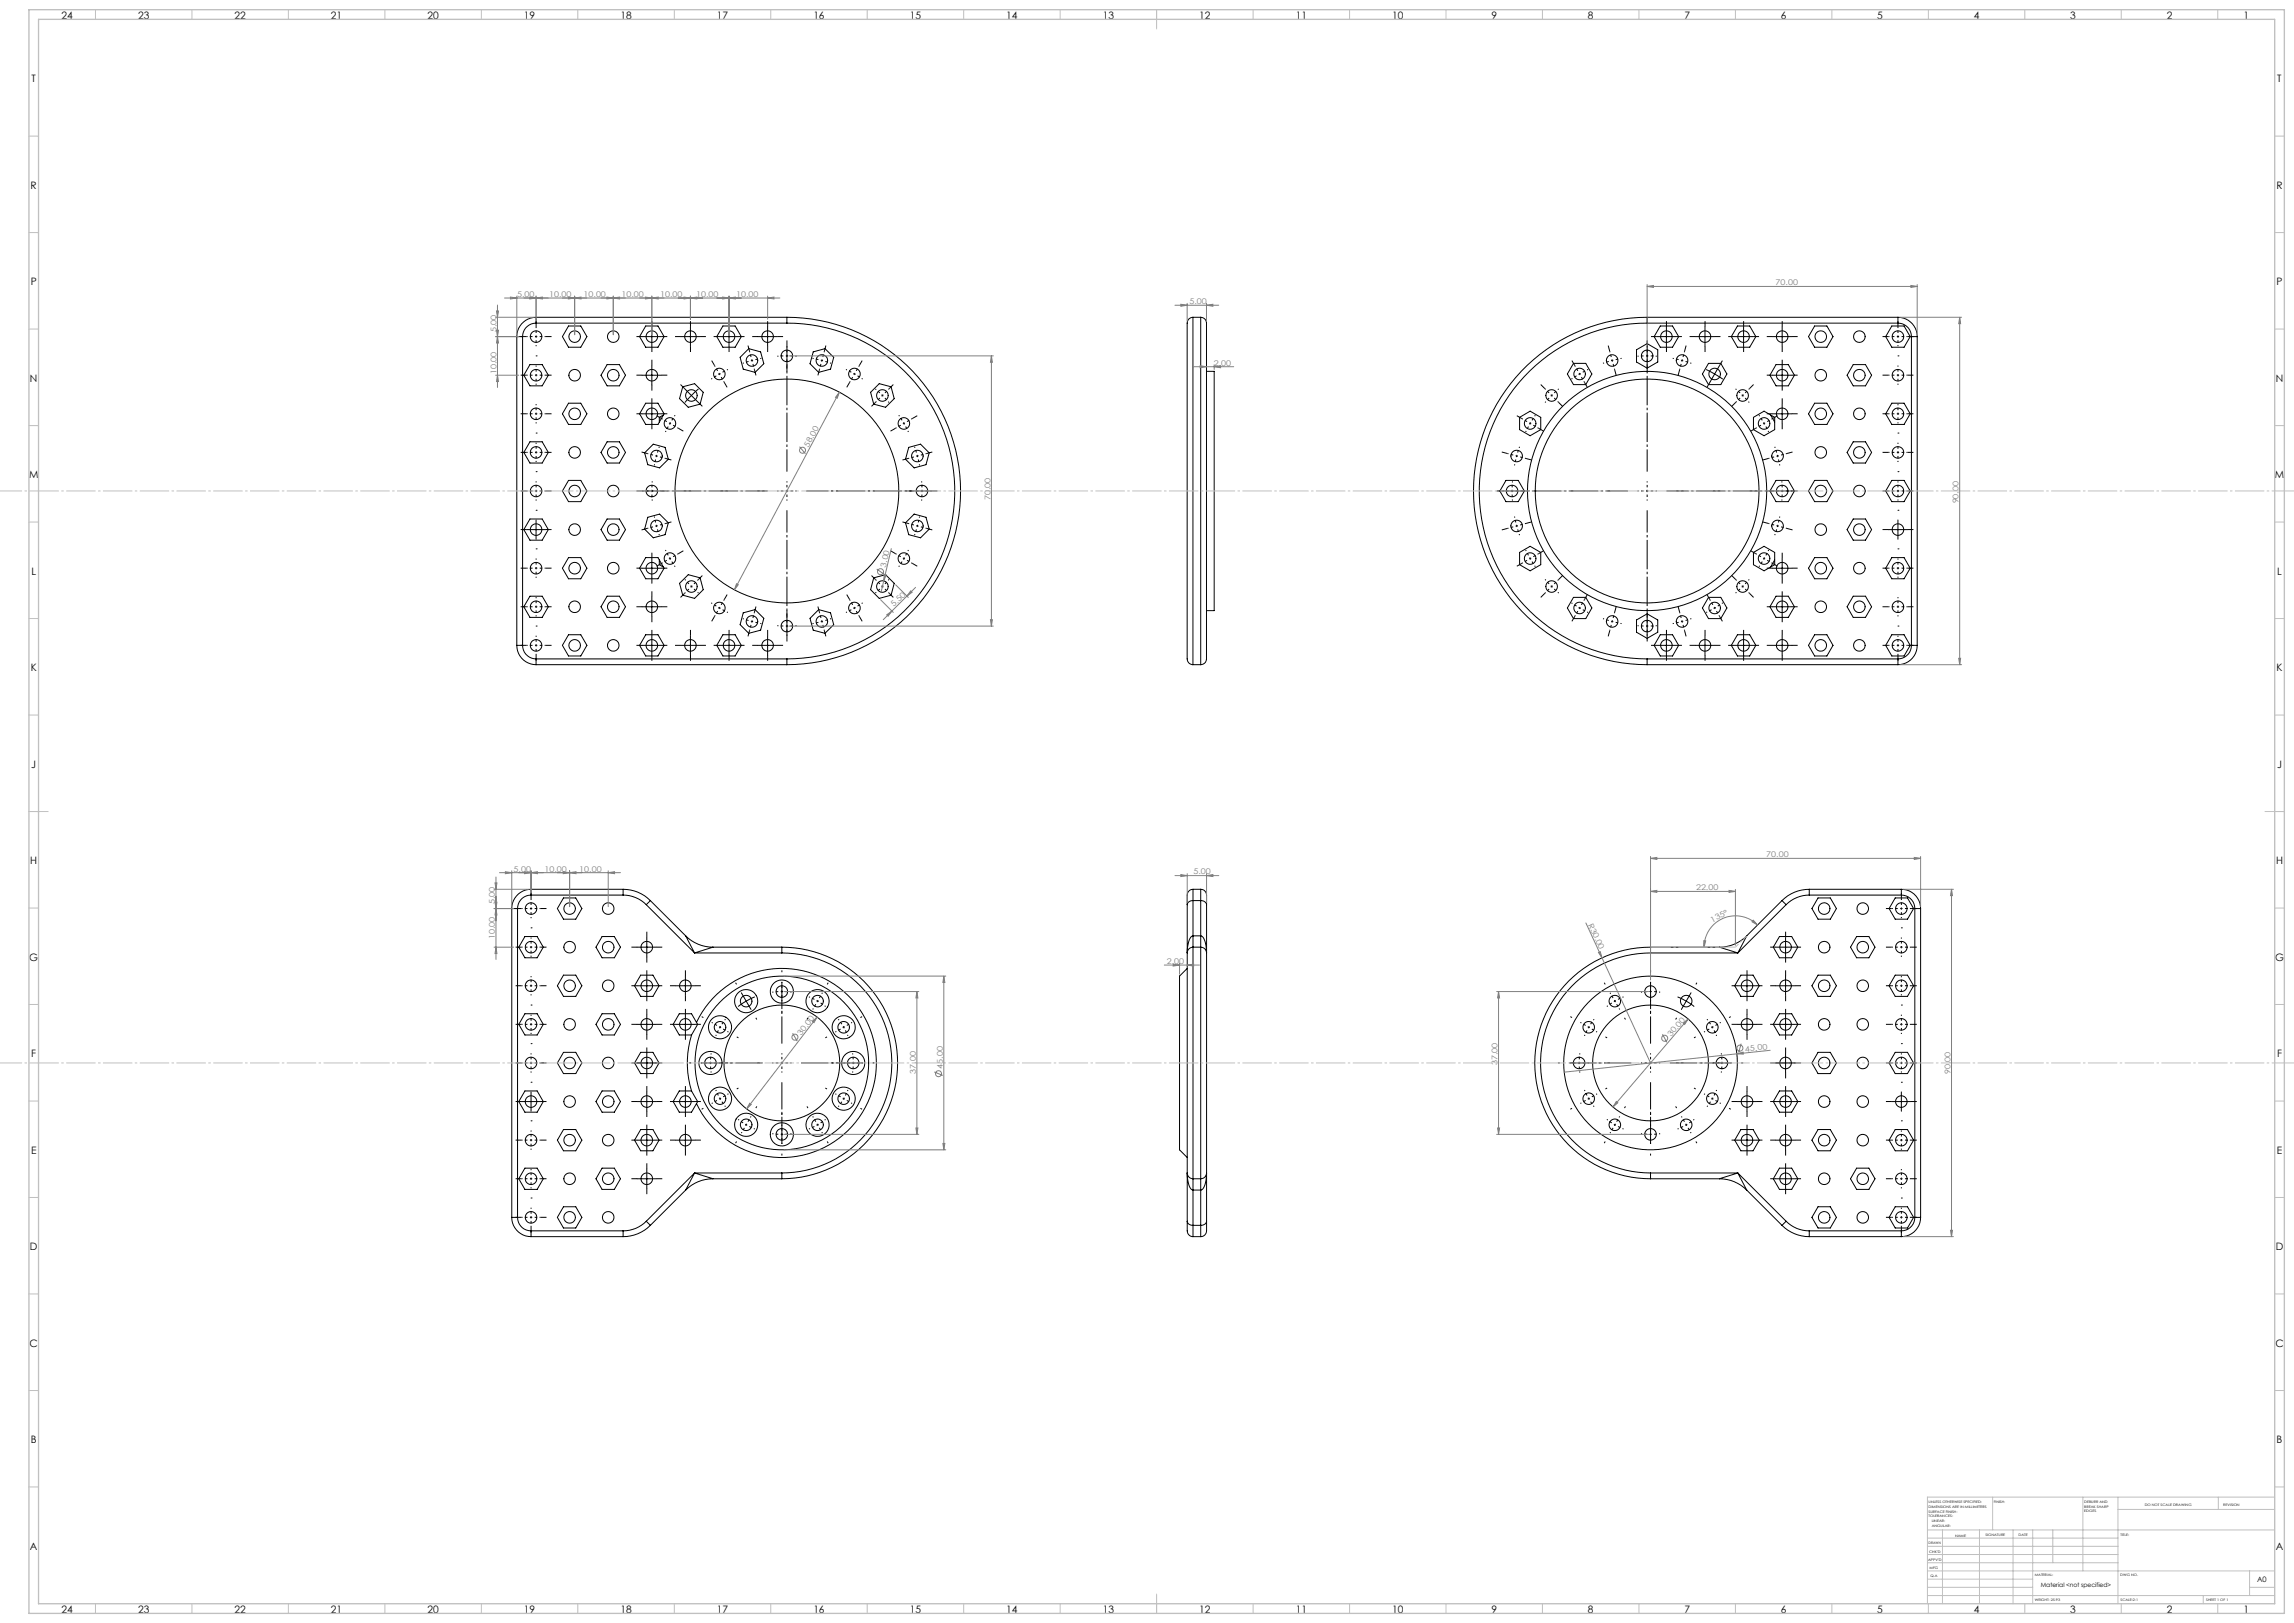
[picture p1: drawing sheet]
<svg xmlns="http://www.w3.org/2000/svg" width="1189mm" height="841mm" viewBox="0 0 1189 841" stroke-linecap="round" stroke-linejoin="round" font-family="sans-serif">
<defs><g id="words">
<g font-size="5.3">
<text x="32" y="10">24</text>
<text x="72" y="10">23</text>
<text x="122" y="10">22</text>
<text x="172" y="10">21</text>
<text x="222" y="10">20</text>
<text x="272" y="10">19</text>
<text x="322" y="10">18</text>
<text x="372" y="10">17</text>
<text x="422" y="10">16</text>
<text x="472" y="10">15</text>
<text x="522" y="10">14</text>
<text x="572" y="10">13</text>
<text x="622" y="10">12</text>
<text x="672" y="10">11</text>
<text x="722" y="10">10</text>
<text x="773" y="10">9</text>
<text x="823" y="10">8</text>
<text x="873" y="10">7</text>
<text x="923" y="10">6</text>
<text x="973" y="10">5</text>
<text x="1023" y="10">4</text>
<text x="1073" y="10">3</text>
<text x="1123" y="10">2</text>
<text x="1163" y="10">1</text>
<text x="16" y="43">T</text>
<text x="1180" y="43">T</text>
<text x="16" y="98">R</text>
<text x="1180" y="98">R</text>
<text x="16" y="148">P</text>
<text x="1180" y="148">P</text>
<text x="16" y="198">N</text>
<text x="1180" y="198">N</text>
<text x="15" y="248">M</text>
<text x="1179" y="248">M</text>
<text x="16" y="298">L</text>
<text x="1180" y="298">L</text>
<text x="16" y="348">K</text>
<text x="1180" y="348">K</text>
<text x="16" y="398">J</text>
<text x="1180" y="398">J</text>
<text x="16" y="448">H</text>
<text x="1180" y="448">H</text>
<text x="15" y="498">G</text>
<text x="1179" y="498">G</text>
<text x="16" y="548">F</text>
<text x="1180" y="548">F</text>
<text x="16" y="598">E</text>
<text x="1180" y="598">E</text>
<text x="16" y="648">D</text>
<text x="1180" y="648">D</text>
<text x="15" y="698">C</text>
<text x="1179" y="698">C</text>
<text x="16" y="748">B</text>
<text x="1180" y="748">B</text>
<text x="16" y="803">A</text>
<text x="1180" y="803">A</text>
<text x="32" y="836">24</text>
<text x="72" y="836">23</text>
<text x="122" y="836">22</text>
<text x="172" y="836">21</text>
<text x="222" y="836">20</text>
<text x="272" y="836">19</text>
<text x="322" y="836">18</text>
<text x="372" y="836">17</text>
<text x="422" y="836">16</text>
<text x="472" y="836">15</text>
<text x="522" y="836">14</text>
<text x="572" y="836">13</text>
<text x="622" y="836">12</text>
<text x="672" y="836">11</text>
<text x="722" y="836">10</text>
<text x="773" y="836">9</text>
<text x="823" y="836">8</text>
<text x="873" y="836">7</text>
<text x="923" y="836">6</text>
<text x="973" y="836">5</text>
<text x="1023" y="836">4</text>
<text x="1073" y="836">3</text>
<text x="1123" y="836">2</text>
<text x="1163" y="836">1</text>
</g>
<g font-size="4.1" fill="#808080">
<text x="920" y="148">70.00</text>
<text x="268" y="154">5.00</text>
<text x="285" y="154">10.00</text>
<text x="302" y="154">10.00</text>
<text x="322" y="154">10.00</text>
<text x="342" y="154">10.00</text>
<text x="361" y="154">10.00</text>
<text x="382" y="154">10.00</text>
<text x="616" y="158">5.00</text>
<text x="257" y="172" transform="rotate(-90 257 172)">5.00</text>
<text x="629" y="189">2.00</text>
<text x="257" y="194" transform="rotate(-90 257 194)">10.00</text>
<text x="419" y="232" transform="rotate(-62 419 232)">58.00</text>
<text x="513" y="259" transform="rotate(-90 513 259)">70.00</text>
<text x="1015" y="261" transform="rotate(-90 1015 261)">90.00</text>
<text x="459" y="294" transform="rotate(-77 459 294)">3.00</text>
<text x="463" y="315" transform="rotate(-45 463 315)">5.50</text>
<text x="915" y="444">70.00</text>
<text x="266" y="452">5.00</text>
<text x="282" y="452">10.00</text>
<text x="300" y="452">10.00</text>
<text x="619" y="453">5.00</text>
<text x="879" y="461">22.00</text>
<text x="257" y="469" transform="rotate(-90 257 469)">5.00</text>
<text x="823" y="479" transform="rotate(65 823 479)">R30.00</text>
<text x="888" y="478" transform="rotate(-27 888 478)">135°</text>
<text x="257" y="487" transform="rotate(-90 257 487)">10.00</text>
<text x="605" y="500">2.00</text>
<text x="415" y="537" transform="rotate(-52 415 537)">30.00</text>
<text x="866" y="537" transform="rotate(-49 866 537)">30.00</text>
<text x="905" y="545" transform="rotate(-6 905 545)">45.00</text>
<text x="776" y="552" transform="rotate(-90 776 552)">37.00</text>
<text x="475" y="556" transform="rotate(-90 475 556)">37.00</text>
<text x="489" y="554" transform="rotate(-90 489 554)">45.00</text>
<text x="1011" y="557" transform="rotate(-90 1011 557)">90.00</text>
</g>
<text font-size="3.9" x="1170" y="820">A0</text>
<text font-size="3.2" x="1058" y="822">Material &lt;not specified&gt;</text>
<g font-size="1.7">
<text x="1000" y="779">UNLESS OTHERWISE SPECIFIED:</text>
<text x="1033" y="779">FINISH:</text>
<text x="1080" y="779">DEBURR AND</text>
<text x="1000" y="781">DIMENSIONS ARE IN MILLIMETERS</text>
<text x="1000" y="784">SURFACE FINISH:</text>
<text x="1080" y="781">BREAK SHARP</text>
<text x="1080" y="784">EDGES</text>
<text x="1112" y="780">DO NOT SCALE DRAWING</text>
<text x="1152" y="780">REVISION</text>
<text x="1000" y="786">TOLERANCES:</text>
<text x="1001" y="789">LINEAR:</text>
<text x="1001" y="791">ANGULAR:</text>
<text x="1013" y="796">NAME</text>
<text x="1029" y="796">SIGNATURE</text>
<text x="1046" y="796">DATE</text>
<text x="1099" y="796">TITLE:</text>
<text x="1000" y="800">DRAWN</text>
<text x="999" y="809">APPV'D</text>
<text x="1000" y="805">CHK'D</text>
<text x="1000" y="813">MFG</text>
<text x="1001" y="817">Q.A</text>
<text x="1055" y="817">MATERIAL:</text>
<text x="1099" y="817">DWG NO.</text>
<text x="1055" y="830">WEIGHT: 25.93</text>
<text x="1099" y="830">SCALE:2:1</text>
<text x="1143" y="830">SHEET 1 OF 1</text>
</g>
</g></defs>
<g fill="none" stroke="#000" stroke-width=".52">
<path d="M268 174h3M268 174v160M271 174v160M278 167a7 7 0 0 0-7 7M278 164v3M278 164a10 10 0 0 0-10 10M278 164h130M278 167h130M295 169h6l3 5-3 6h-6l-3-6zM333 174h10M335 169h6l3 5-3 6h-6l-3-6zM338 169v10"/>
<path d="M353 174h10M358 169v10M373 174h10M375 169h6l3 5-3 6h-6l-3-6zM378 169v10M393 174h10M398 169v10M408 167a87 87 0 0 1 87 87 87 87 0 0 1-87 87M408 164v3M408 164a90 90 0 0 1 90 90 90 90 0 0 1-90 90M618 164v180M618 164a4 4 0 0 0-3 6v171a3 3 0 0 0 3 3"/>
<path d="M618 164h4M622 164a4 4 0 0 1 3 6v171a3 3 0 0 1-3 3M622 164v180M854 167a87 87 0 0 0-87 87 87 87 0 0 0 87 87M854 164v3M854 164a90 90 0 0 0-90 90 90 90 0 0 0 90 90M854 164h130M854 167h130M859 174h10M861 169h6l3 5-3 6h-6l-4-6zM864 169v10M879 174h10"/>
<path d="M884 169v10M899 174h10M901 169h6l3 5-3 6h-6l-4-6zM904 169v10M919 174h10M924 169v10M941 169h6l3 5-3 6h-6l-4-6zM981 169h6l3 5-3 6h-6l-4-6zM984 164a10 10 0 0 1 10 10M984 167a7 7 0 0 1 7 7M984 164v3M991 174h3"/>
<path d="M991 174v160M994 174v160M275 189h6l3 5-3 6h-6l-4-6zM315 189h6l3 5-3 6h-6l-3-6zM333 194h10M338 189v10M388 181l6 1 2 6-5 5-6-2-1-6zM421 182l7-1 4 4-2 6-6 2-4-5zM625 192h4v124h-4M816 188h6l3 6-3 5h-6l-4-5zM848 181l6-3 5 3v7l-5 3-6-3zM884 191l9 5"/>
<path d="M886 188h6l3 6-3 5h-6l-4-5zM891 189l-5 9M919 194h10M921 189h6l3 5-3 6h-6l-4-6zM924 189v10M961 189h6l3 5-3 6h-6l-4-6zM295 209h6l3 5-3 6h-6l-3-6zM333 214h10M335 209h6l3 5-3 6h-6l-3-6zM338 209v10M344 215l-2 1v3M354 200l6-1 4 4-1 6-6 2-5-4z"/>
<path d="M355 201l3 4M358 205l-3 4M358 205l4 3M362 202l-4 3M451 203l5-4 6 1 1 7-4 4-6-2zM788 216l5-3 6 3v7l-6 3-5-3zM909 216l5-3 6 3v7l-6 3-5-3zM918 215l2 4M919 214h10M924 209v10M941 209h6l3 5-3 6h-6l-4-6zM981 209h6l3 5-3 6h-6l-4-6z"/>
<path d="M275 229h6l3 5-3 6h-6l-4-6zM315 229h6l3 5-3 6h-6l-3-6zM339 230l6 2 1 6-4 4-6-1-2-6zM471 232l6-2 5 5-2 6-6 1-5-4zM961 229h6l3 5-3 6h-6l-4-6zM295 249h6l3 5-3 6h-6l-3-6zM781 249h6l3 5-3 6h-6l-4-6zM921 249h6l3 5-3 6h-6l-4-6zM941 249h6l3 5-3 6h-6l-4-6zM981 249h6l3 5-3 6h-6l-4-6zM273 274h10M275 269h6l3 5-3 6h-6l-4-6z"/>
<path d="M278 269v10M315 269h6l3 5-3 6h-6l-3-6zM336 268l6-2 4 5-1 6-6 2-5-5zM474 266l6 2 2 6-5 5-6-2-2-6zM961 269h6l3 5-3 6h-6l-4-6zM979 274h10M984 269v10M295 289h6l3 5-3 6h-6l-3-6zM333 294h10M335 289h6l3 5-3 6h-6l-3-6zM338 289v10M342 290v3l2 1"/>
<path d="M453 299l6-1 4 4-1 6-6 2-5-4zM788 286l5-3 6 3v7l-6 3-5-3zM909 286l5-3 6 3v7l-6 3-5-3zM919 294h10M920 290l-2 4M924 289v10M941 289h6l3 5-3 6h-6l-4-6zM981 289h6l3 5-3 6h-6l-4-6zM275 309h6l3 5-3 6h-6l-4-6zM315 309h6l3 5-3 6h-6l-3-6zM333 314h10M338 309v10"/>
<path d="M352 302l5-4 6 1 1 7-4 4-6-2zM385 318l6-2 5 4-2 7-6 1-4-4zM424 316l6 2 2 6-4 4-7-1-1-7zM816 310h6l3 5-3 6h-6l-4-6zM886 310h6l3 5-3 6h-6l-4-6zM919 314h10M921 309h6l3 5-3 6h-6l-4-6zM924 309v10M961 309h6l3 5-3 6h-6l-4-6zM268 334h3M268 334a10 10 0 0 0 10 10M271 334a7 7 0 0 0 7 7"/>
<path d="M295 329h6l3 5-3 6h-6l-3-6zM333 334h10M335 329h6l3 5-3 6h-6l-3-6zM338 329v10M353 334h10M358 329v10M373 334h10M375 329h6l3 5-3 6h-6l-3-6zM378 329v10M393 334h10M398 329v10M848 321l6-3 5 3v7l-5 3-6-3z"/>
<path d="M859 334h10M861 329h6l3 5-3 6h-6l-4-6zM864 329v10M879 334h10M884 329v10M899 334h10M901 329h6l3 5-3 6h-6l-4-6zM904 329v10M919 334h10M924 329v10M941 329h6l3 5-3 6h-6l-4-6zM981 329h6l3 5-3 6h-6l-4-6z"/>
<path d="M991 334h3M991 334a7 7 0 0 1-7 7M994 334a10 10 0 0 1-10 10M278 341v3M278 344h130M278 341h130M408 341v3M618 344h4M854 341v3M854 344h130M854 341h130M984 341v3"/>
<path d="M265 471h3M265 471v160M268 471v160M275 464a7 7 0 0 0-7 7M275 461a10 10 0 0 0-10 10M275 461v3M275 461h48M275 464h48M292 465h6l4 6-4 5h-6l-3-5zM323 464a17 17 0 0 1 12 5M323 461v3M323 461a20 20 0 0 1 14 6"/>
<path d="M335 469l25 25M337 467l-2 2M337 467l18 18M615 469v25M618 467a2.7 2.7 0 0 0-3 2M618 461a4 4 0 0 0-3 6v2M618 461v6M618 467v18M618 467h4M618 461h4M622 467a2.7 2.7 0 0 1 3 2M622 461v6"/>
<path d="M622 461a4 4 0 0 1 3 6v2M622 467v18M625 469v25M924 467l2 2M924 467l-19 18M926 469l-25 25M938 464a17 17 0 0 0-12 5M938 461v3M938 461a20 20 0 0 0-14 6M938 461h47M938 464h47M942 465h7l3 6-3 5h-7l-3-5z"/>
<path d="M982 465h7l3 6-3 5h-7l-3-5zM985 464a7 7 0 0 1 7 7M985 461v3M985 461a10 10 0 0 1 10 10M992 471h3M992 471v160M995 471v160M272 485h6l4 6-4 5h-6l-3-5zM312 485h6l4 6-4 5h-6l-3-5zM330 491h10M335 486v10M355 485l5 9"/>
<path d="M355 485a20 20 0 0 0 15 6M360 494h45M370 491l-10 3M370 491h35M405 494a57 57 0 0 1 57 57 57 57 0 0 1-57 57M405 491v3M405 491a60 60 0 0 1 60 60 60 60 0 0 1-60 60M615 494v114M618 491v120M618 491a3 3 0 0 0-3 3M618 485v6M618 485a8 8 0 0 0-3 8v1"/>
<path d="M618 491h4M618 485h4M622 491v120M622 491a3 3 0 0 1 3 3M622 485v6M622 485a9 9 0 0 1 3 9M625 494v114M855 494a57 57 0 0 0-57 57 57 57 0 0 0 57 57M855 491a60 60 0 0 0-60 60 60 60 0 0 0 60 60M855 491v3M855 491h36M855 494h46"/>
<path d="M891 491l10 3M905 485l-4 9M905 485a20 20 0 0 1-14 6M920 491h10M922 485h7l3 6-3 5h-7l-3-5zM925 486v10M962 485h7l3 6-3 5h-7l-3-5zM292 505h6l4 6-4 5h-6l-3-5zM330 511h10M332 505h6l4 6-4 5h-6l-3-5zM335 506v10M350 511h10"/>
<path d="M355 506v10M384 514l3 5M387 519l2 4M387 519l-4 3M391 517l-4 2M615 502l-4 4v90l4 4M869 517l9 5M876 514l-5 9M900 511h10M902 505h7l3 6-3 5h-7l-3-5zM905 506v10M920 511h10"/>
<path d="M925 506v10M942 505h7l3 6-3 5h-7l-3-5zM982 505h7l3 6-3 5h-7l-3-5zM272 525h6l4 6-4 5h-6l-3-5zM312 525h6l4 6-4 5h-6l-3-5zM330 531h10M335 526v10M350 531h10M355 526v10M358 536a49 49 0 0 0 0 29M361 530l1 1-4 5M361 530a49 49 0 0 1 75-18 49 49 0 0 1 0 77 49 49 0 0 1-75-17"/>
<path d="M361 530l-3-5h-6l-3 6 3 5h6M900 531h10M905 526v10M920 531h10M922 525h7l3 6-3 5h-7l-3-5zM925 526v10M292 545h6l4 6-4 5h-6l-3-5zM330 551h10M332 545h6l4 6-4 5h-6l-3-5zM335 546v10M920 551h10M925 546v10"/>
<path d="M942 545h7l3 6-3 5h-7l-3-5zM982 545h7l3 6-3 5h-7l-3-5zM270 571h10M272 565h6l4 6-4 5h-6l-3-5zM275 566v10M312 565h6l4 6-4 5h-6l-3-5zM330 571h10M335 566v10M350 571h10M355 566v10M358 565h-6l-3 6 3 5h6l3-4M358 565h.1"/>
<path d="M358 565l4 6-1 1M900 571h10M905 566v10M920 571h10M922 565h7l3 6-3 5h-7l-3-5zM925 566v10M980 571h10M985 566v10M292 585h6l4 6-4 5h-6l-3-5zM330 591h10M332 585h6l4 6-4 5h-6l-3-5zM335 586v10"/>
<path d="M350 591h10M355 586v10M900 591h10M902 585h7l3 6-3 5h-7l-3-5zM905 586v10M920 591h10M925 586v10M942 585h7l3 6-3 5h-7l-3-5zM982 585h7l3 6-3 5h-7l-3-5zM272 605h6l4 6-4 5h-6l-3-5zM312 605h6l4 6-4 5h-6l-3-5zM330 611h10"/>
<path d="M335 606v10M355 617l-18 18M360 608l-5 9M360 608l10 3M360 608h45M360 608l-25 25M370 611a20 20 0 0 0-15 6M370 611h35M405 608v3M615 608a3 3 0 0 0 3 3M615 608v1a8 8 0 0 0 3 8M615 608v25"/>
<path d="M618 611v6M618 611h4M618 617h4M618 617v18M622 611v6M622 617v18M625 608a3 3 0 0 1-3 3M625 608v1a8 8 0 0 1-3 8M625 608v25M855 608v3M855 611h36M855 608h46"/>
<path d="M891 611a20 20 0 0 1 14 6M901 608l4 9M901 608l-10 3M901 608l25 25M905 617l19 18M920 611h10M922 605h7l3 6-3 5h-7l-3-5zM925 606v10M962 605h7l3 6-3 5h-7l-3-5zM265 631a10 10 0 0 0 10 10M265 631h3M268 631a7 7 0 0 0 7 7"/>
<path d="M275 638v3M275 638h48M292 625h6l4 6-4 5h-6l-3-5zM323 638v3M335 633a17 17 0 0 1-12 5M335 633l2 2M337 635a20 20 0 0 1-14 6M615 633a2.6 2.6 0 0 0 3 2M615 633v5a3 3 0 0 0 3 3M618 635v6M618 635h4M622 635v6"/>
<path d="M625 633a2.7 2.7 0 0 1-3 2M625 633v5a3 3 0 0 1-3 3M924 635a20 20 0 0 0 14 6M926 633l-2 2M926 633a17 17 0 0 0 12 5M938 638v3M938 638h47M942 625h7l3 6-3 5h-7l-3-5zM982 625h7l3 6-3 5h-7l-3-5zM985 638v3M992 631a7 7 0 0 1-7 7M992 631h3"/>
<path d="M995 631a10 10 0 0 1-10 10M275 641h48M618 641h4M938 641h47"/>
<circle cx="278" cy="174" r="3"/>
<circle cx="298" cy="174" r="3"/>
<circle cx="318" cy="174" r="3"/>
<circle cx="338" cy="174" r="3"/>
<circle cx="358" cy="174" r="3"/>
<circle cx="378" cy="174" r="3"/>
<circle cx="398" cy="174" r="3"/>
<circle cx="864" cy="174" r="3"/>
<circle cx="884" cy="174" r="3"/>
<circle cx="904" cy="174" r="3"/>
<circle cx="924" cy="174" r="3"/>
<circle cx="944" cy="174" r="3"/>
<circle cx="964" cy="174" r="3"/>
<circle cx="984" cy="174" r="3"/>
<circle cx="278" cy="194" r="3"/>
<circle cx="298" cy="194" r="3"/>
<circle cx="318" cy="194" r="3"/>
<circle cx="338" cy="194" r="3"/>
<circle cx="373" cy="194" r="3"/>
<circle cx="390" cy="187" r="3"/>
<circle cx="408" cy="184" r="3"/>
<circle cx="426" cy="187" r="3"/>
<circle cx="443" cy="194" r="3"/>
<circle cx="819" cy="194" r="3"/>
<circle cx="836" cy="187" r="3"/>
<circle cx="854" cy="184" r="3"/>
<circle cx="872" cy="187" r="3"/>
<circle cx="889" cy="194" r="3"/>
<circle cx="924" cy="194" r="3"/>
<circle cx="944" cy="194" r="3"/>
<circle cx="964" cy="194" r="3"/>
<circle cx="984" cy="194" r="3"/>
<circle cx="278" cy="214" r="3"/>
<circle cx="298" cy="214" r="3"/>
<circle cx="318" cy="214" r="3"/>
<circle cx="338" cy="214" r="3"/>
<circle cx="347" cy="219" r="3"/>
<circle cx="358" cy="205" r="3"/>
<circle cx="457" cy="205" r="3"/>
<circle cx="468" cy="219" r="3"/>
<circle cx="793" cy="219" r="3"/>
<circle cx="804" cy="205" r="3"/>
<circle cx="903" cy="205" r="3"/>
<circle cx="914" cy="219" r="3"/>
<circle cx="924" cy="214" r="3"/>
<circle cx="944" cy="214" r="3"/>
<circle cx="964" cy="214" r="3"/>
<circle cx="984" cy="214" r="3"/>
<circle cx="278" cy="234" r="3"/>
<circle cx="298" cy="234" r="3"/>
<circle cx="318" cy="234" r="3"/>
<circle cx="340" cy="236" r="3"/>
<circle cx="475" cy="236" r="3"/>
<circle cx="786" cy="236" r="3"/>
<circle cx="921" cy="236" r="3"/>
<circle cx="944" cy="234" r="3"/>
<circle cx="964" cy="234" r="3"/>
<circle cx="984" cy="234" r="3"/>
<circle cx="278" cy="254" r="3"/>
<circle cx="298" cy="254" r="3"/>
<circle cx="318" cy="254" r="3"/>
<circle cx="338" cy="254" r="3"/>
<circle cx="408" cy="254" r="58"/>
<circle cx="478" cy="254" r="3"/>
<circle cx="784" cy="254" r="3"/>
<circle cx="854" cy="254" r="62"/>
<circle cx="854" cy="254" r="58"/>
<circle cx="924" cy="254" r="3"/>
<circle cx="944" cy="254" r="3"/>
<circle cx="964" cy="254" r="3"/>
<circle cx="984" cy="254" r="3"/>
<circle cx="278" cy="274" r="3"/>
<circle cx="298" cy="274" r="3"/>
<circle cx="318" cy="274" r="3"/>
<circle cx="340" cy="273" r="3"/>
<circle cx="475" cy="273" r="3"/>
<circle cx="786" cy="273" r="3"/>
<circle cx="921" cy="273" r="3"/>
<circle cx="944" cy="274" r="3"/>
<circle cx="964" cy="274" r="3"/>
<circle cx="984" cy="274" r="3"/>
<circle cx="278" cy="294" r="3"/>
<circle cx="298" cy="294" r="3"/>
<circle cx="318" cy="294" r="3"/>
<circle cx="338" cy="294" r="3"/>
<circle cx="347" cy="289" r="3"/>
<circle cx="468" cy="289" r="3"/>
<circle cx="793" cy="289" r="3"/>
<circle cx="914" cy="289" r="3"/>
<circle cx="924" cy="294" r="3"/>
<circle cx="944" cy="294" r="3"/>
<circle cx="964" cy="294" r="3"/>
<circle cx="984" cy="294" r="3"/>
<circle cx="278" cy="314" r="3"/>
<circle cx="298" cy="314" r="3"/>
<circle cx="318" cy="314" r="3"/>
<circle cx="338" cy="314" r="3"/>
<circle cx="358" cy="304" r="3"/>
<circle cx="373" cy="315" r="3"/>
<circle cx="443" cy="315" r="3"/>
<circle cx="457" cy="304" r="3"/>
<circle cx="804" cy="304" r="3"/>
<circle cx="819" cy="315" r="3"/>
<circle cx="889" cy="315" r="3"/>
<circle cx="903" cy="304" r="3"/>
<circle cx="924" cy="314" r="3"/>
<circle cx="944" cy="314" r="3"/>
<circle cx="964" cy="314" r="3"/>
<circle cx="984" cy="314" r="3"/>
<circle cx="278" cy="334" r="3"/>
<circle cx="298" cy="334" r="3"/>
<circle cx="318" cy="334" r="3"/>
<circle cx="338" cy="334" r="3"/>
<circle cx="358" cy="334" r="3"/>
<circle cx="378" cy="334" r="3"/>
<circle cx="390" cy="322" r="3"/>
<circle cx="398" cy="334" r="3"/>
<circle cx="408" cy="324" r="3"/>
<circle cx="426" cy="322" r="3"/>
<circle cx="836" cy="322" r="3"/>
<circle cx="854" cy="324" r="3"/>
<circle cx="864" cy="334" r="3"/>
<circle cx="872" cy="322" r="3"/>
<circle cx="884" cy="334" r="3"/>
<circle cx="904" cy="334" r="3"/>
<circle cx="924" cy="334" r="3"/>
<circle cx="944" cy="334" r="3"/>
<circle cx="964" cy="334" r="3"/>
<circle cx="984" cy="334" r="3"/>
<circle cx="275" cy="471" r="3"/>
<circle cx="295" cy="471" r="3"/>
<circle cx="315" cy="471" r="3"/>
<circle cx="945" cy="471" r="3"/>
<circle cx="965" cy="471" r="3"/>
<circle cx="985" cy="471" r="3"/>
<circle cx="275" cy="491" r="3"/>
<circle cx="295" cy="491" r="3"/>
<circle cx="315" cy="491" r="3"/>
<circle cx="335" cy="491" r="3"/>
<circle cx="925" cy="491" r="3"/>
<circle cx="945" cy="491" r="3"/>
<circle cx="965" cy="491" r="3"/>
<circle cx="985" cy="491" r="3"/>
<circle cx="275" cy="511" r="3"/>
<circle cx="295" cy="511" r="3"/>
<circle cx="315" cy="511" r="3"/>
<circle cx="335" cy="511" r="3"/>
<circle cx="355" cy="511" r="3"/>
<circle cx="387" cy="519" r="3"/>
<circle cx="387" cy="519" r="6"/>
<circle cx="405" cy="514" r="6"/>
<circle cx="405" cy="514" r="3"/>
<circle cx="424" cy="519" r="6"/>
<circle cx="424" cy="519" r="3"/>
<circle cx="837" cy="519" r="3"/>
<circle cx="855" cy="514" r="3"/>
<circle cx="874" cy="519" r="3"/>
<circle cx="905" cy="511" r="3"/>
<circle cx="925" cy="511" r="3"/>
<circle cx="945" cy="511" r="3"/>
<circle cx="965" cy="511" r="3"/>
<circle cx="985" cy="511" r="3"/>
<circle cx="275" cy="531" r="3"/>
<circle cx="295" cy="531" r="3"/>
<circle cx="315" cy="531" r="3"/>
<circle cx="335" cy="531" r="3"/>
<circle cx="355" cy="531" r="3"/>
<circle cx="373" cy="532" r="3"/>
<circle cx="373" cy="532" r="6"/>
<circle cx="437" cy="532" r="3"/>
<circle cx="437" cy="532" r="6"/>
<circle cx="823" cy="532" r="3"/>
<circle cx="888" cy="532" r="3"/>
<circle cx="905" cy="531" r="3"/>
<circle cx="925" cy="531" r="3"/>
<circle cx="945" cy="531" r="3"/>
<circle cx="965" cy="531" r="3"/>
<circle cx="985" cy="531" r="3"/>
<circle cx="275" cy="551" r="3"/>
<circle cx="295" cy="551" r="3"/>
<circle cx="315" cy="551" r="3"/>
<circle cx="335" cy="551" r="3"/>
<circle cx="368" cy="551" r="3"/>
<circle cx="368" cy="551" r="6"/>
<circle cx="405" cy="551" r="30"/>
<circle cx="405" cy="551" r="45"/>
<circle cx="442" cy="551" r="6"/>
<circle cx="442" cy="551" r="3"/>
<circle cx="818" cy="551" r="3"/>
<circle cx="855" cy="551" r="45"/>
<circle cx="855" cy="551" r="30"/>
<circle cx="892" cy="551" r="3"/>
<circle cx="925" cy="551" r="3"/>
<circle cx="945" cy="551" r="3"/>
<circle cx="965" cy="551" r="3"/>
<circle cx="985" cy="551" r="3"/>
<circle cx="275" cy="571" r="3"/>
<circle cx="295" cy="571" r="3"/>
<circle cx="315" cy="571" r="3"/>
<circle cx="335" cy="571" r="3"/>
<circle cx="355" cy="571" r="3"/>
<circle cx="373" cy="569" r="6"/>
<circle cx="373" cy="569" r="3"/>
<circle cx="437" cy="569" r="6"/>
<circle cx="437" cy="569" r="3"/>
<circle cx="823" cy="569" r="3"/>
<circle cx="888" cy="569" r="3"/>
<circle cx="905" cy="571" r="3"/>
<circle cx="925" cy="571" r="3"/>
<circle cx="945" cy="571" r="3"/>
<circle cx="965" cy="571" r="3"/>
<circle cx="985" cy="571" r="3"/>
<circle cx="275" cy="591" r="3"/>
<circle cx="295" cy="591" r="3"/>
<circle cx="315" cy="591" r="3"/>
<circle cx="335" cy="591" r="3"/>
<circle cx="355" cy="591" r="3"/>
<circle cx="387" cy="583" r="6"/>
<circle cx="387" cy="583" r="3"/>
<circle cx="405" cy="588" r="3"/>
<circle cx="405" cy="588" r="6"/>
<circle cx="424" cy="583" r="6"/>
<circle cx="424" cy="583" r="3"/>
<circle cx="837" cy="583" r="3"/>
<circle cx="855" cy="588" r="3"/>
<circle cx="874" cy="583" r="3"/>
<circle cx="905" cy="591" r="3"/>
<circle cx="925" cy="591" r="3"/>
<circle cx="945" cy="591" r="3"/>
<circle cx="965" cy="591" r="3"/>
<circle cx="985" cy="591" r="3"/>
<circle cx="275" cy="611" r="3"/>
<circle cx="295" cy="611" r="3"/>
<circle cx="315" cy="611" r="3"/>
<circle cx="335" cy="611" r="3"/>
<circle cx="925" cy="611" r="3"/>
<circle cx="945" cy="611" r="3"/>
<circle cx="965" cy="611" r="3"/>
<circle cx="985" cy="611" r="3"/>
<circle cx="275" cy="631" r="3"/>
<circle cx="295" cy="631" r="3"/>
<circle cx="315" cy="631" r="3"/>
<circle cx="945" cy="631" r="3"/>
<circle cx="965" cy="631" r="3"/>
<circle cx="985" cy="631" r="3"/>
</g>
<g fill="none" stroke="#808080" stroke-width=".52">
<path d="M258 158v43M262 154h142M265 154h3l-3 1zM268 153v20M275 154h3l-3 1zM278 154h3v1zM278 153v12M295 154h3l-3 1zM298 154h3v1zM298 153v20M315 154h3l-3 1zM318 154h3v1z"/>
<path d="M318 153v20M335 154h3l-3 1zM338 154h3v1zM338 153v20M355 154h3l-3 1zM358 154h3v1zM358 153v12M375 154h3l-3 1zM378 154h3v1zM378 153v20M398 154h3v1zM398 153v12"/>
<path d="M609 158h23M612 158h3l-3 1zM615 157v9M625 158h4v1zM625 157v9M854 148h3v1zM854 147v31M854 148h140M990 148h4l-4 1zM994 147v26M257 174h12M257 164h20"/>
<path d="M257 171h1v3zM257 161h1v3zM258 174v4h-1zM985 164h32M1016 164v4h-1zM1016 164v180M257 194h12M258 194v4h-1zM409 184h106M514 184v4h-1zM514 184v140M619 190h20"/>
<path d="M622 190h3l-3 1zM629 190h4v1zM629 189v2M435 203l-54 103M435 203l-1 3h-1zM414 231l3 4M454 295l4 3M458 298h1l-1 3zM462 284l-5 23M382 302l1 1-2 3zM456 311l7 6M460 319l2-2-2 2z"/>
<path d="M462 317l-4 4M464 303l7 7M470 309l-8 8M472 306l1 1-3 2zM475 304l-5 5M409 324h106M513 321h1v3zM985 344h32M1015 341h1v3zM257 457h1l-1 4zM257 454v43M259 452h63"/>
<path d="M262 452h3l-3 1zM265 451v19M272 452h3l-3 1zM275 452h4v1zM275 451v11M292 452h3l-3 1zM295 452h4v1zM295 451v19M315 452h4v1zM315 451v19M609 454h23M612 453l3 1h-3z"/>
<path d="M615 453v15M625 454l4-1v1zM625 453v15M855 445l4-1v1zM855 444v64M855 445h140M992 444l3 1h-3zM995 444v26M256 471h10M256 461h18M257 468h1l-1 3zM257 471l1 3h-1z"/>
<path d="M822 478l33 73M855 462l4-1v1zM855 462h44M896 461l3 1h-3zM899 461v29M909 477l2 2-3-1zM911 479a16 16 0 0 0-18-3 16 16 0 0 0-10 15M986 461h26M1011 461l1 3h-1zM1011 461v180M256 491h10M257 491l1 3h-1z"/>
<path d="M608 500h3l-3 1zM611 499v6M828 494l1-1 1 3zM883 487l1 1-1 3zM406 514h70M406 506h84M475 514l1 3h-1zM475 514v74M489 506l1 3h-1zM489 506v90M603 500h19M615 500h4v1z"/>
<path d="M776 514h78M777 514v3h-1zM777 514v74M411 535l2 5M421 529l3-2-2 3zM424 527l-37 48M862 536l2 4M872 530l3-2-2 3zM875 528l-39 46M484 555l5 2M900 546l3-1 1 1zM902 541l-1 4"/>
<path d="M918 544l-107 12M389 572l-2 3zM838 571h1l-3 3zM406 588h70M406 596h84M475 584h1l-1 4zM489 593h1l-1 3zM776 588h78M776 584h1v4zM1011 638h1l-1 3zM986 641h26"/>
<circle cx="416" cy="233" r="1.6"/>
<circle cx="456" cy="296" r="1.5"/>
<circle cx="412" cy="537" r="1.6"/>
<circle cx="863" cy="538" r="1.5"/>
<circle cx="486" cy="556" r="1.6"/>
<circle cx="902" cy="543" r="1.5"/>
</g>
<g fill="none" stroke="#000" stroke-width=".52" stroke-dasharray="15.2 1.3 1.3 1.3" stroke-dashoffset="14.6" stroke-linecap="butt">
<path d="M278 174v-5M278 174h-5M278 174v5M278 174h5M984 174v-5M984 174h-5M984 174v5M984 174h5M278 194v-5M278 194h-5M278 194v5M278 194h5"/>
<path d="M373 194l-4 2M373 194l4-3M373 194l-3-5M373 194l2 4M390 187l-5 1M390 187l5-1M390 187l-2-5M390 187l1 5M408 184l-5 1M408 184l5 1M408 184v-5M408 184v5"/>
<path d="M426 187l-5-1M426 187l5 1M426 187l1-5M426 187l-1 5M443 194l-5-3M443 194l4 2M443 194l2-5M443 194l-3 4M819 194l-5 2M819 194l4-3M819 194l-3-5M819 194l2 4"/>
<path d="M836 187l-5 1M836 187l4-1M836 187l-2-5M836 187l1 5M854 184l-5 1M854 184l5 1M854 184v-5M854 184v5M872 187l-5-1M872 187l5 1M872 187l1-5M872 187l-1 5"/>
<path d="M984 194v-5M984 194h-5M984 194v5M984 194h5M278 214v-5M278 214h-5M278 214v5M278 214h5M347 219l-2 5M347 219l3-4M347 219l-4-2M347 219l5 3"/>
<path d="M457 205l-3-3M457 205l4 4M457 205l4-4M457 205l-3 3M468 219l-2-4M468 219l3 5M468 219l5-2M468 219l-4 3M793 219l-2 5M793 219l3-4M793 219l-4-2M793 219l4 3"/>
<path d="M804 205l-3 4M804 205l4-3M804 205l-3-4M804 205l4 3M903 205l-3-3M903 205l4 4M903 205l4-4M903 205l-3 3M914 219l-2-4M914 219l3 5M914 219l5-2M914 219l-4 3"/>
<path d="M984 214v-5M984 214h-5M984 214v5M984 214h5M278 234v-5M278 234h-5M278 234v5M278 234h5M340 236l-1 5M340 236l2-4M340 236l-5-1M340 236l5 2"/>
<path d="M475 236l-1-4M475 236l2 5M475 236l5-1M475 236l-4 2M786 236l-1 5M786 236l2-4M786 236l-5-1M786 236l5 2M921 236l-1-4M921 236l1 5M921 236l5-1M921 236l-4 2"/>
<path d="M984 234v-5M984 234h-5M984 234v5M984 234h5M278 254v-5M278 254h-5M278 254v5M278 254h5M338 254v5M338 254v-5M338 254h-5M338 254h5"/>
<path d="M408 254v-5M408 254h-5M408 254v5M408 254h5M478 254v-5M478 254v5M478 254h5M478 254h-5M784 254v5M784 254v-5M784 254h-5M784 254h5"/>
<path d="M854 254v-5M854 254h-5M854 254v5M854 254h5M924 254v-5M924 254v5M924 254h5M924 254h-5M984 254v-5M984 254h-5M984 254v5M984 254h5"/>
<path d="M340 273l2 4M340 273l-1-5M340 273l-5 1M340 273l5-2M475 273l2-5M475 273l-1 4M475 273l5 1M475 273l-4-2M786 273l2 4M786 273l-1-5M786 273l-5 1M786 273l5-2"/>
<path d="M921 273l1-5M921 273l-1 4M921 273l5 1M921 273l-4-2M278 294v-5M278 294h-5M278 294v5M278 294h5M347 289l3 5M347 289l-2-4M347 289l-4 3M347 289l5-2"/>
<path d="M468 289l3-4M468 289l-2 5M468 289l5 3M468 289l-4-2M793 289l3 5M793 289l-2-4M793 289l-4 3M793 289l4-2M914 289l3-4M914 289l-2 5M914 289l5 3M914 289l-4-2"/>
<path d="M984 294v-5M984 294h-5M984 294v5M984 294h5M278 314v-5M278 314h-5M278 314v5M278 314h5M358 304l4 3M358 304l-3-4M358 304l-3 3M358 304l4-4"/>
<path d="M373 315l4 2M373 315l-4-3M373 315l-3 4M373 315l2-4M443 315l4-3M443 315l-5 2M443 315l2 4M443 315l-3-4M457 304l4-4M457 304l-3 3M457 304l4 3M457 304l-3-4"/>
<path d="M804 304l4 3M804 304l-3-4M804 304l-3 3M804 304l4-4M819 315l4 2M819 315l-5-3M819 315l-3 4M819 315l2-4M889 315l4-3M889 315l-5 2M889 315l2 4M889 315l-3-4"/>
<path d="M903 304l4-4M903 304l-3 3M903 304l4 3M903 304l-3-4M984 314v-5M984 314h-5M984 314v5M984 314h5M278 334v-5M278 334h-5M278 334v5M278 334h5"/>
<path d="M390 322l5 1M390 322l-5-1M390 322l-2 5M390 322l1-5M408 324h5M408 324h-5M408 324v5M408 324v-5M426 322l5-1M426 322l-5 1M426 322l1 5M426 322l-1-5"/>
<path d="M836 322l4 1M836 322l-5-1M836 322l-2 5M836 322l1-5M854 324h5M854 324h-5M854 324v5M854 324v-5M872 322l5-1M872 322l-5 1M872 322l1 5M872 322l-1-5"/>
<path d="M984 334v-5M984 334h-5M984 334v5M984 334h5M275 471v-5M275 471h-5M275 471v5M275 471h5M985 471v-5M985 471h-5M985 471v5M985 471h5"/>
<path d="M275 491v-5M275 491h-5M275 491v5M275 491h5M985 491v-5M985 491h-5M985 491v5M985 491h5M275 511v-5M275 511h-5M275 511v5M275 511h5"/>
<path d="M405 514h-5M405 514h5M405 514v-5M405 514v5M424 519l-5-2M424 519l4 3M424 519l2-5M424 519l-3 4M837 519l-4 3M837 519l4-2M837 519l-3-5M837 519l2 4"/>
<path d="M855 514h-4M855 514h5M855 514v-5M855 514v5M985 511v-5M985 511h-5M985 511v5M985 511h5M275 531v-5M275 531h-5M275 531v5M275 531h5"/>
<path d="M373 532l-2 5M373 532l3-4M373 532l-4-2M373 532l5 3M437 532l-2-4M437 532l2 5M437 532l5-2M437 532l-4 3M823 532l-2 5M823 532l3-4M823 532l-4-2M823 532l5 3"/>
<path d="M888 532l-3-4M888 532l2 5M888 532l4-2M888 532l-5 3M985 531v-5M985 531h-5M985 531v5M985 531h5M275 551v-5M275 551h-5M275 551v5M275 551h5"/>
<path d="M368 551l1 5M368 551l1-5M368 551h-5M368 551h5M405 551v-5M405 551h-5M405 551v5M405 551h5M442 551v-5M442 551v5M442 551h5M442 551h-5"/>
<path d="M818 551l1 5M818 551l1-5M818 551h-5M818 551h5M855 551v-5M855 551h-5M855 551v5M855 551h5M892 551v-5M892 551v5M892 551h5M892 551h-5"/>
<path d="M985 551v-5M985 551h-5M985 551v5M985 551h5M373 569l3 4M373 569l-2-4M373 569l-4 3M373 569l5-2M437 569l2-4M437 569l-2 4M437 569l5 3M437 569l-4-2"/>
<path d="M823 569l3 4M823 569l-2-4M823 569l-4 3M823 569l5-2M888 569l2-4M888 569l-3 4M888 569l4 3M888 569l-5-2M275 591v-5M275 591h-5M275 591v5M275 591h5"/>
<path d="M387 583l4 2M387 583l-4-3M387 583l-3 4M387 583l2-4M405 588l5-1M405 588l-5-1M405 588v5M405 588v-5M424 583l4-3M424 583l-5 2M424 583l2 4M424 583l-3-4"/>
<path d="M837 583l4 2M837 583l-4-3M837 583l-3 4M837 583l2-4M855 588l5-1M855 588l-4-1M855 588v5M855 588v-5M874 583l4-3M874 583l-4 2M874 583l2 4M874 583l-3-4"/>
<path d="M985 591v-5M985 591h-5M985 591v5M985 591h5M275 611v-5M275 611h-5M275 611v5M275 611h5M985 611v-5M985 611h-5M985 611v5M985 611h5"/>
<path d="M275 631v-5M275 631h-5M275 631v5M275 631h5M985 631v-5M985 631h-5M985 631v5M985 631h5"/>
</g>
<g fill="none" stroke="#000" stroke-width=".52" stroke-dasharray="15.2 1.3 1.3 1.3" stroke-linecap="butt">
<path d="M273 174h-3M278 169v-3M283 174h3M333 174h-3M338 169v-3M338 179v3M343 174h3M353 174h-3M358 169v-3M358 179v3M363 174h3M373 174h-3"/>
<path d="M378 169v-3M378 179v3M383 174h3M393 174h-3M398 169v-3M398 179v3M403 174h3M408 179v-3M854 179v-3M859 174h-3M864 169v-3M864 179v3"/>
<path d="M869 174h3M879 174h-3M884 169v-3M884 179v3M889 174h3M899 174h-3M904 169v-3M904 179v3M909 174h3M919 174h-3M924 169v-3M924 179v3"/>
<path d="M929 174h3M979 174h-3M984 169v-3M989 174h3M273 194h-3M283 194h3M333 194h-3M338 189v-3M338 199v3M343 194h3M370 189l-1-2M375 198l2 3"/>
<path d="M388 182v-3M391 192l1 3M408 189v3M425 192l-1 3M427 182l1-3M440 198l-1 3M445 189l2-2M816 189l-1-2M821 198l2 3M834 182v-3M837 192l1 3M854 189v3"/>
<path d="M871 192l-1 3M873 182l1-3M886 198l-1 3M891 189l2-2M919 194h-3M924 189v-3M924 199v3M929 194h3M979 194h-3M989 194h3M273 214h-3M283 214h3"/>
<path d="M333 214h-3M338 209v-3M338 219v3M343 214h3M343 217l-3-2M355 201l-2-2M362 208l2 3M454 208l-2 3M461 201l2-2M473 217l2-2M789 217l-3-2M801 201l-2-2"/>
<path d="M808 208l2 3M900 208l-2 3M907 201l2-2M919 217l2-2M919 214h-3M924 209v-3M924 219v3M929 214h3M979 214h-3M989 214h3M273 234h-3M283 234h3"/>
<path d="M335 235l-2-1M345 238h3M352 222l2 1M464 222l-2 1M471 238h-3M480 235l3-1M781 235l-3-1M791 238h3M797 222l3 1M910 222l-3 1M917 238h-3M926 235l3-1"/>
<path d="M979 234h-3M989 234h3M273 254h-3M283 254h3M333 254h-3M343 254h3M473 254h-3M483 254h3M779 254h-3M789 254h3M919 254h-3M929 254h3"/>
<path d="M979 254h-3M989 254h3M273 274h-3M283 274h3M335 274l-2 1M345 271l3-1M471 271l-3-1M480 274l3 1M781 274l-3 1M791 271l3-1M917 271l-3-1M926 274l3 1"/>
<path d="M979 274h-3M989 274h3M273 294h-3M283 294h3M333 294h-3M338 289v-3M338 299v3M343 294h3M343 292l-3 1M352 287l2-2M464 287l-2-2M473 292l2 1"/>
<path d="M789 292l-3 1M797 287l3-2M910 287l-3-2M919 292l2 1M919 294h-3M924 289v-3M924 299v3M929 294h3M979 294h-3M989 294h3M273 314h-3M283 314h3"/>
<path d="M333 314h-3M338 309v-3M338 319v3M343 314h3M355 307l-2 3M362 300l2-2M370 319l-1 3M375 311l2-3M391 317l1-3M408 319v-3M425 317l-1-3M440 311l-1-3"/>
<path d="M445 319l2 3M454 300l-2-2M461 307l2 3M801 307l-2 3M808 300l2-2M816 319l-1 3M821 311l2-3M837 317l1-3M854 319v-3M871 317l-1-3M886 311l-1-3M891 319l2 3"/>
<path d="M900 300l-2-2M907 307l2 3M919 314h-3M924 309v-3M924 319v3M929 314h3M979 314h-3M989 314h3M273 334h-3M278 339v3M283 334h3M333 334h-3"/>
<path d="M338 329v-3M338 339v3M343 334h3M353 334h-3M358 329v-3M358 339v3M363 334h3M373 334h-3M378 329v-3M378 339v3M383 334h3M388 327v3"/>
<path d="M393 334h-3M398 329v-3M398 339v3M403 334h3M408 329v3M427 327l1 3M834 327v3M854 329v3M859 334h-3M864 329v-3M864 339v3M869 334h3"/>
<path d="M873 327l1 3M879 334h-3M884 329v-3M884 339v3M889 334h3M899 334h-3M904 329v-3M904 339v3M909 334h3M919 334h-3M924 329v-3M924 339v3"/>
<path d="M929 334h3M979 334h-3M984 339v3M989 334h3M270 471h-3M275 466v-3M280 471h3M980 471h-3M985 466v-3M990 471h3M270 491h-3M280 491h3"/>
<path d="M330 491h-3M335 486v-3M335 496v3M340 491h3M920 491h-3M925 486v-3M925 496v3M930 491h3M980 491h-3M990 491h3M270 511h-3M280 511h3"/>
<path d="M330 511h-3M335 506v-3M335 516v3M340 511h3M350 511h-3M355 506v-3M355 516v3M360 511h3M382 510l-1-1M405 504v-1M429 510v-1M832 510l-1-1"/>
<path d="M855 504v-1M879 510v-1M900 511h-3M905 506v-3M905 516v3M910 511h3M920 511h-3M925 506v-3M925 516v3M930 511h3M980 511h-3M990 511h3"/>
<path d="M270 531h-3M280 531h3M330 531h-3M335 526v-3M335 536v3M340 531h3M350 531h-3M355 526v-3M355 536v3M360 531h3M365 527h-1M382 537l1 1"/>
<path d="M392 527v1M405 524v1M419 527l-1 1M429 537l-1 1M446 527h1M815 527h-1M832 537l1 1M842 527v1M855 524v1M869 527l-1 1M879 537l-1 1M896 527h1"/>
<path d="M900 531h-3M905 526v-3M905 536v3M910 531h3M920 531h-3M925 526v-3M925 536v3M930 531h3M980 531h-3M990 531h3M270 551h-3M280 551h3"/>
<path d="M330 551h-3M335 546v-3M335 556v3M340 551h3M358 551h-1M378 551h1M432 551h-1M452 551h1M808 551h-1M828 551h1M882 551h-1M902 551h1"/>
<path d="M920 551h-3M925 546v-3M925 556v3M930 551h3M980 551h-3M990 551h3M270 571h-3M280 571h3M330 571h-3M335 566v-3M335 576v3M340 571h3"/>
<path d="M350 571h-3M355 566v-3M355 576v3M360 571h3M365 574l-1 1M382 564h1M392 574v-1M405 578v-1M419 574l-1-1M429 564h-1M446 574l1 1M815 574l-1 1"/>
<path d="M832 564h1M842 574v-1M855 578v-1M869 574l-1-1M879 564h-1M896 574l1 1M900 571h-3M905 566v-3M905 576v3M910 571h3M920 571h-3M925 566v-3"/>
<path d="M925 576v3M930 571h3M980 571h-3M990 571h3M270 591h-3M280 591h3M330 591h-3M335 586v-3M335 596v3M340 591h3M350 591h-3M355 586v-3"/>
<path d="M355 596v3M360 591h3M382 591l-1 1M405 598v1M429 591v1M832 591l-1 1M855 598v1M879 591v1M900 591h-3M905 586v-3M905 596v3M910 591h3"/>
<path d="M920 591h-3M925 586v-3M925 596v3M930 591h3M980 591h-3M990 591h3M270 611h-3M280 611h3M330 611h-3M335 606v-3M335 616v3M340 611h3"/>
<path d="M920 611h-3M925 606v-3M925 616v3M930 611h3M980 611h-3M990 611h3M270 631h-3M275 636v3M280 631h3M980 631h-3M985 636v3M990 631h3"/>
</g>
<g fill="none" stroke="#000" stroke-width=".52" stroke-dasharray="15.2 1.3 1.3 1.3">
<path d="M278 184h.1M984 184h.1M278 224h.1M984 224h.1M278 244h.1M984 244h.1M278 264h.1M984 264h.1M278 284h.1M984 284h.1M278 324h.1M984 324h.1"/>
<path d="M275 481h.1M985 481h.1M275 521h.1M985 521h.1M275 541h.1M985 541h.1M275 561h.1M985 561h.1M275 581h.1M985 581h.1M275 621h.1M985 621h.1"/>
</g>
<path d="M395 551h-32M405 541v-32M415 551h32M845 551h-32M855 541v-32M865 551h32M405 561v32M855 561v32" fill="none" stroke="#000" stroke-width=".52" stroke-dasharray="15.2 1.3 1.3 1.3" stroke-dashoffset="1.1" stroke-linecap="butt"/>
<path d="M398 254h-65M408 244v-65M418 254h65M844 254h-65M854 244v-65M864 254h65M408 264v65M854 264v65" fill="none" stroke="#000" stroke-width=".52" stroke-dasharray="15.2 1.3 1.3 1.3" stroke-dashoffset="3.7" stroke-linecap="butt"/>
<path d="M855 491h44" fill="none" stroke="#c0c0c0" stroke-width=".52" stroke-dasharray="15.2 1.3 1.3 1.3" stroke-dashoffset="4.7" stroke-linecap="butt"/>
<path d="M899 491l6-6" fill="none" stroke="#c0c0c0" stroke-width=".52" stroke-dasharray="15.2 1.3 1.3 1.3" stroke-dashoffset="13" stroke-linecap="butt"/>
<path d="M0 254h1189M0 551h1189" fill="none" stroke="#c0c0c0" stroke-width=".52" stroke-dasharray="15.2 1.3 1.3 1.3" stroke-dashoffset="7.1" stroke-linecap="butt"/>
<g fill="none" stroke="#c0c0c0" stroke-width=".52">
<path d="M49 5v5M99 5v5M149 5v5M199 5v5M249 5v5M299 5v5M349 5v5M399 5v5M449 5v5M499 5v5M549 5v5M599 5v10"/>
<path d="M649 5v5M699 5v5M749 5v5M799 5v5M849 5v5M899 5v5M949 5v5M999 5v5M1049 5v5M1099 5v5M1149 5v5M15 71h5"/>
<path d="M1179 71h5M15 121h5M1179 121h5M15 171h5M1179 171h5M15 221h5M1179 221h5M15 271h5M1179 271h5M15 321h5M1179 321h5M15 371h5"/>
<path d="M1179 371h5M15 421h10M1174 421h10M15 471h5M1179 471h5M15 521h5M1179 521h5M15 571h5M1179 571h5M15 621h5M1179 621h5M15 671h5"/>
<path d="M1179 671h5M15 721h5M1179 721h5M15 771h5M1033 776v17M1080 776v38M1098 776v55M1150 776v6M1179 771h5M1179 776h-180v55M999 793h180M999 797h99"/>
<path d="M1007 793v38M1026 793v38M1043 793v38M1054 793v38M1064 793v17M1098 782h81M999 810h99M999 806h99M999 801h99M999 818h55M999 814h180M1166 814v13"/>
<path d="M49 831v5M99 831v5M149 831v5M199 831v5M249 831v5M299 831v5M349 831v5M399 831v5M449 831v5M499 831v5M549 831v5M599 826v10"/>
<path d="M649 831v5M699 831v5M749 831v5M799 831v5M849 831v5M899 831v5M949 831v5M999 827h180M999 823h55M999 831v5M1049 831v5M1099 831v5"/>
<path d="M1142 827v4M1149 831v5M1166 823h13"/>
</g>
<path d="M15 5h1169v831h-1169zM20 10h1159v821h-1159z" fill="none" stroke="#c0c0c0" stroke-width=".7"/>
<g fill="#808080">
<path d="M828 494l1-1 1 3z"/>
<path d="M900 546l3-1 1 1z"/>
<path d="M458 298h1l-1 3z"/>
<path d="M318 154h3v1zM295 154h3l-3 1z"/>
<path d="M358 154h3v1zM335 154h3l-3 1zM398 154h3v1zM375 154h3l-3 1zM378 154h3v1zM355 154h3l-3 1zM275 452h4v1zM262 452h3l-3 1zM295 452h4v1zM272 452h3l-3 1zM315 452h4v1zM292 452h3l-3 1z"/>
<path d="M608 500h3l-3 1zM615 500h4v1zM612 453l3 1h-3zM625 454l4-1v1zM612 158h3l-3 1zM625 158h4v1zM622 190h3l-3 1zM629 190h4v1zM275 154h3l-3 1zM298 154h3v1z"/>
<path d="M315 154h3l-3 1zM338 154h3v1z"/>
<path d="M990 148h4l-4 1zM854 148h3v1zM992 444l3 1h-3zM855 445l4-1v1z"/>
<path d="M909 477l2 2-3-1zM883 487l1 1-1 3z"/>
<path d="M472 306l1 1-3 2zM460 319l2-2-2 2z"/>
<path d="M838 571l-2 3 3-3zM872 530l1 1 2-3z"/>
<path d="M389 572l-2 3 2-3zM421 529l1 1 2-3z"/>
<path d="M382 302l-1 4 2-3zM435 203l-2 3h1z"/>
<path d="M258 174v4h-1zM257 161h1v3z"/>
<path d="M514 184v4h-1zM513 321h1v3zM257 171h1v3zM258 194v4h-1zM1016 164v4h-1zM1015 341h1v3zM257 468h1l-1 3zM257 491l1 3h-1zM257 457h1l-1 4zM257 471l1 3h-1zM475 514l1 3h-1zM475 584h1l-1 4zM489 506l1 3h-1zM489 593h1l-1 3zM777 514v3h-1zM776 584h1v4zM1011 461l1 3h-1zM1011 638h1l-1 3z"/>
<path d="M265 154h3l-3 1zM278 154h3v1z"/>
<path d="M855 462l4-1v1zM896 461l3 1h-3z"/>
</g>
<use href="#words"/>
</svg>
